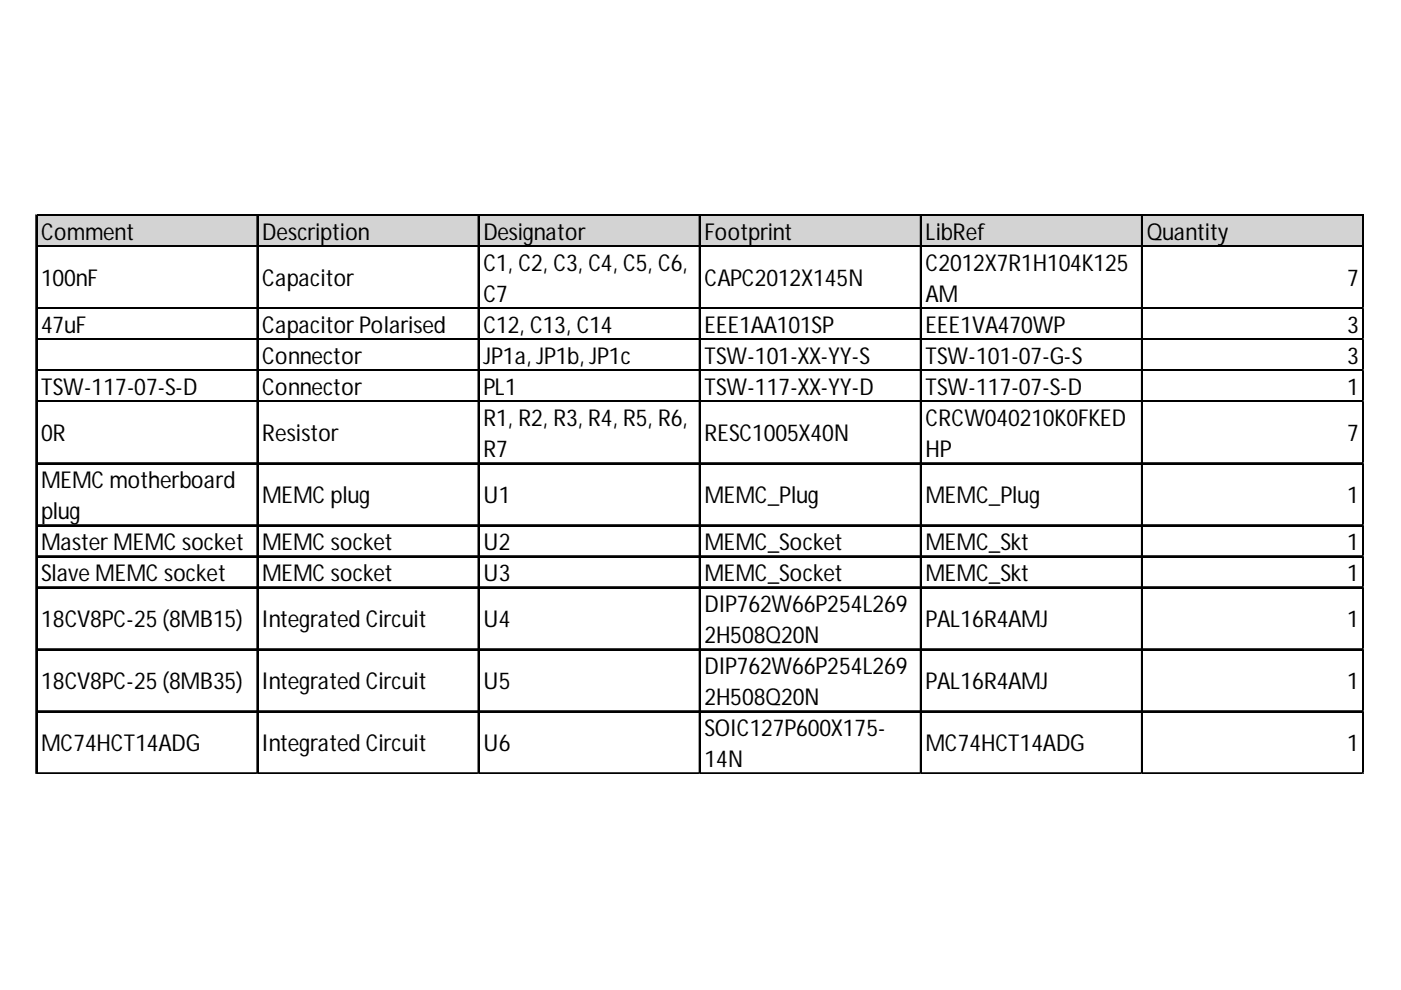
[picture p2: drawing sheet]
<svg xmlns="http://www.w3.org/2000/svg" width="297mm" height="210mm" viewBox="0 0 297 210" stroke-linecap="round" stroke-linejoin="round" font-family="sans-serif">
<defs><g id="words">
<g font-size="4.9">
<text x="8.7" y="50.8">Comment</text>
<text x="55.6" y="50.8">Description</text>
<text x="102.5" y="50.8">Designator</text>
<text x="149.4" y="50.8">Footprint</text>
<text x="196.2" y="50.8">LibRef</text>
<text x="243.1" y="50.8">Quantity</text>
<text x="102.5" y="57.4">C1, C2, C3, C4, C5, C6,</text>
<text x="196.2" y="57.4">C2012X7R1H104K125</text>
<text x="8.7" y="60.6">100nF</text>
<text x="55.6" y="60.6">Capacitor</text>
<text x="102.5" y="63.9">C7</text>
<text x="149.4" y="60.6">CAPC2012X145N</text>
<text x="196.2" y="63.9">AM</text>
<text x="285.6" y="60.6">7</text>
<text x="8.7" y="70.5">47uF</text>
<text x="55.6" y="70.5">Capacitor Polarised</text>
<text x="102.5" y="70.5">C12, C13, C14</text>
<text x="149.4" y="70.5">EEE1AA101SP</text>
<text x="196.2" y="70.5">EEE1VA470WP</text>
<text x="285.6" y="70.5">3</text>
<text x="55.6" y="77.1">Connector</text>
<text x="102.5" y="77.1">JP1a, JP1b, JP1c</text>
<text x="149.4" y="77.1">TSW-101-XX-YY-S</text>
<text x="196.2" y="77.1">TSW-101-07-G-S</text>
<text x="285.6" y="77.1">3</text>
<text x="8.7" y="83.7">TSW-117-07-S-D</text>
<text x="55.6" y="83.7">Connector</text>
<text x="102.5" y="83.7">PL1</text>
<text x="149.4" y="83.7">TSW-117-XX-YY-D</text>
<text x="196.2" y="83.7">TSW-117-07-S-D</text>
<text x="285.6" y="83.7">1</text>
<text x="8.7" y="93.5">0R</text>
<text x="55.6" y="93.5">Resistor</text>
<text x="102.5" y="90.2">R1, R2, R3, R4, R5, R6,</text>
<text x="149.4" y="93.5">RESC1005X40N</text>
<text x="196.2" y="90.2">CRCW040210K0FKED</text>
<text x="285.6" y="93.5">7</text>
<text x="102.5" y="96.8">R7</text>
<text x="196.2" y="96.8">HP</text>
<text x="8.7" y="103.4">MEMC motherboard</text>
<text x="55.6" y="106.7">MEMC plug</text>
<text x="102.5" y="106.7">U1</text>
<text x="149.4" y="106.7">MEMC_Plug</text>
<text x="196.2" y="106.7">MEMC_Plug</text>
<text x="285.6" y="106.7">1</text>
<text x="8.7" y="110">plug</text>
<text x="8.7" y="116.5">Master MEMC socket</text>
<text x="55.6" y="116.5">MEMC socket</text>
<text x="102.5" y="116.5">U2</text>
<text x="149.4" y="116.5">MEMC_Socket</text>
<text x="196.2" y="116.5">MEMC_Skt</text>
<text x="285.6" y="116.5">1</text>
<text x="8.7" y="123.1">Slave MEMC socket</text>
<text x="55.6" y="123.1">MEMC socket</text>
<text x="102.5" y="123.1">U3</text>
<text x="149.4" y="123.1">MEMC_Socket</text>
<text x="196.2" y="123.1">MEMC_Skt</text>
<text x="285.6" y="123.1">1</text>
<text x="149.4" y="129.7">DIP762W66P254L269</text>
<text x="8.7" y="133">18CV8PC-25 (8MB15)</text>
<text x="55.6" y="133">Integrated Circuit</text>
<text x="102.5" y="133">U4</text>
<text x="149.4" y="136.2">2H508Q20N</text>
<text x="196.2" y="133">PAL16R4AMJ</text>
<text x="285.6" y="133">1</text>
<text x="149.4" y="142.8">DIP762W66P254L269</text>
<text x="8.7" y="146.1">18CV8PC-25 (8MB35)</text>
<text x="55.6" y="146.1">Integrated Circuit</text>
<text x="102.5" y="146.1">U5</text>
<text x="149.4" y="149.4">2H508Q20N</text>
<text x="196.2" y="146.1">PAL16R4AMJ</text>
<text x="285.6" y="146.1">1</text>
<text x="149.4" y="156">SOIC127P600X175-</text>
<text x="8.7" y="159.3">MC74HCT14ADG</text>
<text x="55.6" y="159.3">Integrated Circuit</text>
<text x="102.5" y="159.3">U6</text>
<text x="196.2" y="159.3">MC74HCT14ADG</text>
<text x="285.6" y="159.3">1</text>
<text x="149.4" y="162.5">14N</text>
</g>
</g></defs>
<path d="M7.8 45.8h281.4v6.6h-281.4z" fill="#d3d3d3"/>
<g fill="none" stroke="#000" stroke-width=".27">
<path d="M7.6 45.5v118.6M7.8 45.5v118.6M7.9 45.5h281.3M7.9 45.7h281.3M7.9 52.1h281.3M7.9 52.3h281.3M54.5 45.8v118.3M54.6 45.8v118.3M101.4 45.8v118.3M101.5 45.8v118.3M148.3 45.8v118.3M148.4 45.8v118.3"/>
<path d="M195.1 45.8v118.3M195.3 45.8v118.3M242 45.8v118.3M242.2 45.8v118.3M288.9 45.8v118.3M289 45.8v118.3M7.9 65.3h281.3M7.9 65.4h281.3M7.9 71.8h281.3M7.9 72h281.3M7.9 78.4h281.3M7.9 78.6h281.3"/>
<path d="M7.9 85h281.3M7.9 85.1h281.3M7.9 98.1h281.3M7.9 98.3h281.3M7.9 111.3h281.3M7.9 111.4h281.3M7.9 117.9h281.3M7.9 118h281.3M7.9 124.4h281.3M7.9 124.6h281.3M7.9 137.6h281.3M7.9 137.7h281.3"/>
<path d="M7.9 150.7h281.3M7.9 150.9h281.3M7.9 163.9h281.3M7.9 164h281.3"/>
</g>
<path d="M7.6 164.1v.1" fill="none" stroke="#d4d4d4" stroke-width=".27"/>
<path d="M7.6 164.1l.3 .1z" fill="#d4d4d4"/>
<path d="M54.5 164.1v.1" fill="none" stroke="#d4d4d4" stroke-width=".27"/>
<path d="M54.5 164.1l.3 .1z" fill="#d4d4d4"/>
<path d="M101.4 164.1v.1" fill="none" stroke="#d4d4d4" stroke-width=".27"/>
<path d="M101.4 164.1l.3 .1z" fill="#d4d4d4"/>
<path d="M148.3 164.1v.1" fill="none" stroke="#d4d4d4" stroke-width=".27"/>
<path d="M148.3 164.1l.2 .1z" fill="#d4d4d4"/>
<path d="M195.1 164.1v.1" fill="none" stroke="#d4d4d4" stroke-width=".27"/>
<path d="M195.1 164.1l.3 .1z" fill="#d4d4d4"/>
<path d="M242 164.1v.1" fill="none" stroke="#d4d4d4" stroke-width=".27"/>
<path d="M242 164.1l.3 .1z" fill="#d4d4d4"/>
<path d="M288.9 164.1v.1" fill="none" stroke="#d4d4d4" stroke-width=".27"/>
<path d="M288.9 164.1l.3 .1z" fill="#d4d4d4"/>
<path d="M289.2 65.3h.1" fill="none" stroke="#d4d4d4" stroke-width=".27"/>
<path d="M289.2 65.3v.2z" fill="#d4d4d4"/>
<path d="M289.2 71.8h.1" fill="none" stroke="#d4d4d4" stroke-width=".27"/>
<path d="M289.2 71.8v.3z" fill="#d4d4d4"/>
<path d="M289.2 78.4h.1" fill="none" stroke="#d4d4d4" stroke-width=".27"/>
<path d="M289.2 78.4v.3z" fill="#d4d4d4"/>
<path d="M289.2 85h.1" fill="none" stroke="#d4d4d4" stroke-width=".27"/>
<path d="M289.2 85v.3z" fill="#d4d4d4"/>
<path d="M289.2 98.1h.1" fill="none" stroke="#d4d4d4" stroke-width=".27"/>
<path d="M289.2 98.1v.3z" fill="#d4d4d4"/>
<path d="M289.2 111.3h.1" fill="none" stroke="#d4d4d4" stroke-width=".27"/>
<path d="M289.2 111.3v.3z" fill="#d4d4d4"/>
<path d="M289.2 117.9h.1" fill="none" stroke="#d4d4d4" stroke-width=".27"/>
<path d="M289.2 117.9v.2z" fill="#d4d4d4"/>
<path d="M289.2 124.4h.1" fill="none" stroke="#d4d4d4" stroke-width=".27"/>
<path d="M289.2 124.4v.3z" fill="#d4d4d4"/>
<path d="M289.2 137.6h.1" fill="none" stroke="#d4d4d4" stroke-width=".27"/>
<path d="M289.2 137.6v.3z" fill="#d4d4d4"/>
<path d="M289.2 150.7h.1" fill="none" stroke="#d4d4d4" stroke-width=".27"/>
<path d="M289.2 150.7v.3z" fill="#d4d4d4"/>
<path d="M289.2 163.9h.1" fill="none" stroke="#d4d4d4" stroke-width=".27"/>
<path d="M289.2 163.9v.2z" fill="#d4d4d4"/>
<use href="#words"/>
</svg>
